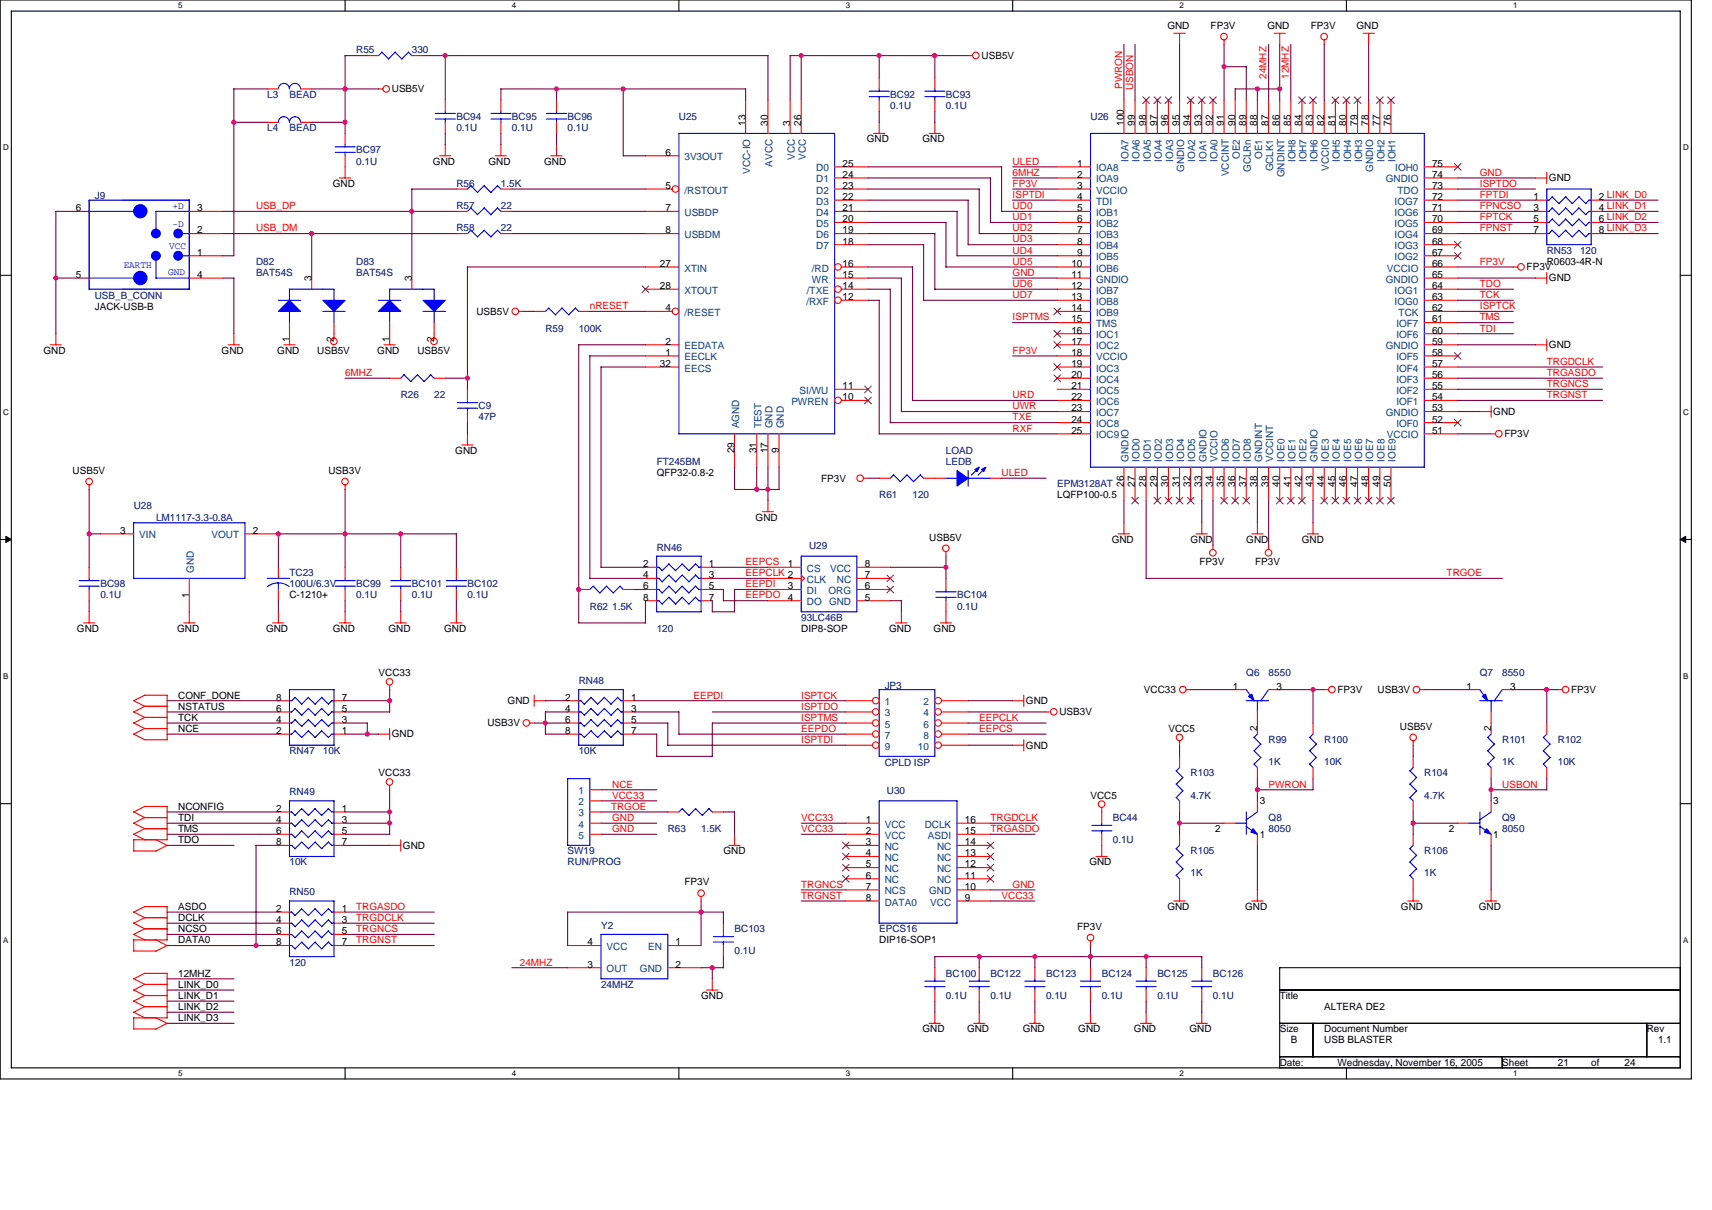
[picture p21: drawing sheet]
<svg xmlns="http://www.w3.org/2000/svg" width="297mm" height="210mm" viewBox="0 0 297 210" stroke-linecap="round" stroke-linejoin="round" font-family="sans-serif">
<defs><g id="words">
<g font-size="1.7">
<text x="202.5" y="5">GND</text>
<text x="210.1" y="5">FP3V</text>
<text x="219.9" y="5">GND</text>
<text x="227.4" y="5">FP3V</text>
<text x="235.3" y="5">GND</text>
<text x="170.3" y="10.2">USB5V</text>
<text x="68" y="16">USB5V</text>
<text x="129.3" y="21.8" transform="rotate(-90 129.3 21.8)">13</text>
<text x="133.2" y="21.8" transform="rotate(-90 133.2 21.8)">30</text>
<text x="137.1" y="21.8" transform="rotate(-90 137.1 21.8)">3</text>
<text x="139" y="21.8" transform="rotate(-90 139 21.8)">26</text>
<text x="195" y="21.8" transform="rotate(-90 195 21.8)">100</text>
<text x="196.9" y="21.8" transform="rotate(-90 196.9 21.8)">99</text>
<text x="198.8" y="21.8" transform="rotate(-90 198.8 21.8)">98</text>
<text x="200.8" y="21.8" transform="rotate(-90 200.8 21.8)">97</text>
<text x="202.7" y="21.8" transform="rotate(-90 202.7 21.8)">96</text>
<text x="204.6" y="21.8" transform="rotate(-90 204.6 21.8)">95</text>
<text x="206.6" y="21.8" transform="rotate(-90 206.6 21.8)">94</text>
<text x="208.5" y="21.8" transform="rotate(-90 208.5 21.8)">93</text>
<text x="210.4" y="21.8" transform="rotate(-90 210.4 21.8)">92</text>
<text x="212.4" y="21.8" transform="rotate(-90 212.4 21.8)">91</text>
<text x="214.3" y="21.8" transform="rotate(-90 214.3 21.8)">90</text>
<text x="216.2" y="21.8" transform="rotate(-90 216.2 21.8)">89</text>
<text x="218.1" y="21.8" transform="rotate(-90 218.1 21.8)">88</text>
<text x="220.1" y="21.8" transform="rotate(-90 220.1 21.8)">87</text>
<text x="222" y="21.8" transform="rotate(-90 222 21.8)">86</text>
<text x="223.9" y="21.8" transform="rotate(-90 223.9 21.8)">85</text>
<text x="225.9" y="21.8" transform="rotate(-90 225.9 21.8)">84</text>
<text x="227.8" y="21.8" transform="rotate(-90 227.8 21.8)">83</text>
<text x="229.7" y="21.8" transform="rotate(-90 229.7 21.8)">82</text>
<text x="231.7" y="21.8" transform="rotate(-90 231.7 21.8)">81</text>
<text x="233.6" y="21.8" transform="rotate(-90 233.6 21.8)">80</text>
<text x="235.5" y="21.8" transform="rotate(-90 235.5 21.8)">79</text>
<text x="237.4" y="21.8" transform="rotate(-90 237.4 21.8)">78</text>
<text x="239.4" y="21.8" transform="rotate(-90 239.4 21.8)">77</text>
<text x="241.3" y="21.8" transform="rotate(-90 241.3 21.8)">76</text>
<text x="75.1" y="28.6">GND</text>
<text x="84.8" y="28.6">GND</text>
<text x="94.4" y="28.6">GND</text>
<text x="115.5" y="27">6</text>
<text x="146.2" y="28.9">25</text>
<text x="150.4" y="24.7">GND</text>
<text x="160.1" y="24.7">GND</text>
<text x="186.9" y="28.9">1</text>
<text x="248.5" y="28.9">75</text>
<text x="57.8" y="32.4">GND</text>
<text x="115.5" y="32.8">5</text>
<text x="146.2" y="34.7">22</text>
<text x="146.2" y="32.8">23</text>
<text x="146.2" y="30.9">24</text>
<text x="186.9" y="30.9">2</text>
<text x="186.9" y="32.8">3</text>
<text x="186.9" y="34.7">4</text>
<text x="248.5" y="34.7">72</text>
<text x="248.5" y="32.8">73</text>
<text x="248.5" y="30.9">74</text>
<text x="266" y="34.7">1</text>
<text x="268.7" y="31.5">GND</text>
<text x="277.4" y="34.7">2 LINK_D0</text>
<text x="13.1" y="36.7">6</text>
<text x="34.2" y="36.7">3</text>
<text x="34.2" y="40.5">2</text>
<text x="115.5" y="36.7">7</text>
<text x="115.5" y="40.5">8</text>
<text x="146.2" y="36.7">21</text>
<text x="146.2" y="40.5">19</text>
<text x="146.2" y="38.6">20</text>
<text x="186.9" y="36.7">5</text>
<text x="186.9" y="38.6">6</text>
<text x="186.9" y="40.5">7</text>
<text x="248.5" y="40.5">69</text>
<text x="248.5" y="38.6">70</text>
<text x="248.5" y="36.7">71</text>
<text x="266" y="36.7">3</text>
<text x="266" y="38.6">5</text>
<text x="266" y="40.5">7</text>
<text x="277.4" y="40.5">8 LINK_D3</text>
<text x="277.4" y="38.6">6 LINK_D2</text>
<text x="277.4" y="36.7">4 LINK_D1</text>
<text x="34.2" y="44.4">1</text>
<text x="114.5" y="46.3">27</text>
<text x="146.2" y="42.4">18</text>
<text x="146.2" y="46.3">16</text>
<text x="185.9" y="46.3">10</text>
<text x="186.9" y="42.4">8</text>
<text x="186.9" y="44.4">9</text>
<text x="248.5" y="46.3">66</text>
<text x="248.5" y="44.4">67</text>
<text x="248.5" y="42.4">68</text>
<text x="264.9" y="46.9">FP3V</text>
<text x="268.4" y="45.9">R0603-4R-N</text>
<text x="13.1" y="48.2">5</text>
<text x="16.4" y="53.8">JACK-USB-B</text>
<text x="34.2" y="48.2">4</text>
<text x="54.1" y="48.8" transform="rotate(-90 54.1 48.8)">3</text>
<text x="71.4" y="48.8" transform="rotate(-90 71.4 48.8)">3</text>
<text x="114.5" y="50.2">28</text>
<text x="146.2" y="52.1">12</text>
<text x="146.2" y="48.2">15</text>
<text x="146.2" y="50.2">14</text>
<text x="185.9" y="48.2">11</text>
<text x="185.9" y="50.2">12</text>
<text x="185.9" y="52.1">13</text>
<text x="248.5" y="52.1">63</text>
<text x="248.5" y="50.2">64</text>
<text x="248.5" y="48.2">65</text>
<text x="268.7" y="48.8">GND</text>
<text x="50.2" y="59.4" transform="rotate(-90 50.2 59.4)">1</text>
<text x="57.9" y="59.4" transform="rotate(-90 57.9 59.4)">2</text>
<text x="67.6" y="59.4" transform="rotate(-90 67.6 59.4)">1</text>
<text x="75.3" y="59.4" transform="rotate(-90 75.3 59.4)">2</text>
<text x="82.7" y="54.6">USB5V</text>
<text x="115.5" y="59.8">2</text>
<text x="115.5" y="54">4</text>
<text x="185.9" y="54">14</text>
<text x="185.9" y="56">15</text>
<text x="185.9" y="57.9">16</text>
<text x="185.9" y="59.8">17</text>
<text x="248.5" y="59.8">59</text>
<text x="248.5" y="57.9">60</text>
<text x="248.5" y="56">61</text>
<text x="248.5" y="54">62</text>
<text x="7.6" y="61.4">GND</text>
<text x="38.5" y="61.4">GND</text>
<text x="48.1" y="61.4">GND</text>
<text x="55.1" y="61.4">USB5V</text>
<text x="65.5" y="61.4">GND</text>
<text x="72.4" y="61.4">USB5V</text>
<text x="114.5" y="63.7">32</text>
<text x="115.5" y="61.7">1</text>
<text x="185.9" y="61.7">18</text>
<text x="185.9" y="63.7">19</text>
<text x="185.9" y="65.6">20</text>
<text x="248.5" y="65.6">56</text>
<text x="248.5" y="63.7">57</text>
<text x="248.5" y="61.7">58</text>
<text x="268.7" y="60.4">GND</text>
<text x="146.2" y="67.5">11</text>
<text x="146.2" y="69.5">10</text>
<text x="185.9" y="67.5">21</text>
<text x="185.9" y="69.5">22</text>
<text x="185.9" y="71.4">23</text>
<text x="248.5" y="71.4">53</text>
<text x="248.5" y="69.5">54</text>
<text x="248.5" y="67.5">55</text>
<text x="185.9" y="73.3">24</text>
<text x="185.9" y="75.3">25</text>
<text x="248.5" y="75.3">51</text>
<text x="248.5" y="73.3">52</text>
<text x="259.1" y="72">GND</text>
<text x="261" y="75.9">FP3V</text>
<text x="12.6" y="82.2">USB5V</text>
<text x="57" y="82.2">USB3V</text>
<text x="79" y="78.8">GND</text>
<text x="113.9" y="82.6">QFP32-0.8-2</text>
<text x="127.4" y="78.7" transform="rotate(-90 127.4 78.7)">29</text>
<text x="131.3" y="78.7" transform="rotate(-90 131.3 78.7)">31</text>
<text x="133.2" y="78.7" transform="rotate(-90 133.2 78.7)">17</text>
<text x="135.1" y="78.7" transform="rotate(-90 135.1 78.7)">9</text>
<text x="142.5" y="83.6">FP3V</text>
<text x="183.4" y="86.5">LQFP100-0.5</text>
<text x="195" y="84.4" transform="rotate(-90 195 84.4)">26</text>
<text x="196.9" y="84.4" transform="rotate(-90 196.9 84.4)">27</text>
<text x="198.8" y="84.4" transform="rotate(-90 198.8 84.4)">28</text>
<text x="200.8" y="84.4" transform="rotate(-90 200.8 84.4)">29</text>
<text x="202.7" y="84.4" transform="rotate(-90 202.7 84.4)">30</text>
<text x="204.6" y="84.4" transform="rotate(-90 204.6 84.4)">31</text>
<text x="206.6" y="84.4" transform="rotate(-90 206.6 84.4)">32</text>
<text x="208.5" y="84.4" transform="rotate(-90 208.5 84.4)">33</text>
<text x="210.4" y="84.4" transform="rotate(-90 210.4 84.4)">34</text>
<text x="212.4" y="84.4" transform="rotate(-90 212.4 84.4)">35</text>
<text x="214.3" y="84.4" transform="rotate(-90 214.3 84.4)">36</text>
<text x="216.2" y="84.4" transform="rotate(-90 216.2 84.4)">37</text>
<text x="218.1" y="84.4" transform="rotate(-90 218.1 84.4)">38</text>
<text x="220.1" y="84.4" transform="rotate(-90 220.1 84.4)">39</text>
<text x="222" y="84.4" transform="rotate(-90 222 84.4)">40</text>
<text x="223.9" y="84.4" transform="rotate(-90 223.9 84.4)">41</text>
<text x="225.9" y="84.4" transform="rotate(-90 225.9 84.4)">42</text>
<text x="227.8" y="84.4" transform="rotate(-90 227.8 84.4)">43</text>
<text x="229.7" y="84.4" transform="rotate(-90 229.7 84.4)">44</text>
<text x="231.7" y="84.4" transform="rotate(-90 231.7 84.4)">45</text>
<text x="233.6" y="84.4" transform="rotate(-90 233.6 84.4)">46</text>
<text x="235.5" y="84.4" transform="rotate(-90 235.5 84.4)">47</text>
<text x="237.4" y="84.4" transform="rotate(-90 237.4 84.4)">48</text>
<text x="239.4" y="84.4" transform="rotate(-90 239.4 84.4)">49</text>
<text x="241.3" y="84.4" transform="rotate(-90 241.3 84.4)">50</text>
<text x="20.9" y="92.6">3</text>
<text x="43.9" y="92.6">2</text>
<text x="131.1" y="90.3">GND</text>
<text x="161.2" y="93.8">USB5V</text>
<text x="192.9" y="94.2">GND</text>
<text x="206.6" y="94.2">GND</text>
<text x="216.2" y="94.2">GND</text>
<text x="225.9" y="94.2">GND</text>
<text x="111.6" y="100.4">4</text>
<text x="111.6" y="98.4">2</text>
<text x="123" y="98.4">1</text>
<text x="123" y="100.4">3</text>
<text x="136.7" y="98.4">1</text>
<text x="150" y="100.4">7</text>
<text x="150" y="98.4">8</text>
<text x="208.1" y="98.1">FP3V</text>
<text x="217.8" y="98.1">FP3V</text>
<text x="32.8" y="103.7" transform="rotate(-90 32.8 103.7)">1</text>
<text x="50.2" y="103.8">C-1210+</text>
<text x="111.6" y="104.2">8</text>
<text x="111.6" y="102.3">6</text>
<text x="123" y="102.3">5</text>
<text x="123" y="104.2">7</text>
<text x="136.7" y="102.3">3</text>
<text x="136.7" y="104.2">4</text>
<text x="150" y="104.2">5</text>
<text x="150" y="102.3">6</text>
<text x="13.4" y="109.6">GND</text>
<text x="30.7" y="109.6">GND</text>
<text x="46.2" y="109.6">GND</text>
<text x="57.8" y="109.6">GND</text>
<text x="67.4" y="109.6">GND</text>
<text x="77.1" y="109.6">GND</text>
<text x="139" y="109.6">DIP8-SOP</text>
<text x="154.3" y="109.6">GND</text>
<text x="162" y="109.6">GND</text>
<text x="65.7" y="117.4">VCC33</text>
<text x="213.9" y="119.7">1</text>
<text x="221.5" y="119.7">3</text>
<text x="254.4" y="119.7">1</text>
<text x="262" y="119.7">3</text>
<text x="30.9" y="125.1">TCK</text>
<text x="30.9" y="121.2">CONF_DONE</text>
<text x="30.9" y="123.1">NSTATUS</text>
<text x="47.9" y="121.6">8</text>
<text x="47.9" y="123.5">6</text>
<text x="47.9" y="125.5">4</text>
<text x="59.3" y="125.5">3</text>
<text x="59.3" y="123.5">5</text>
<text x="59.3" y="121.6">7</text>
<text x="88.1" y="122.2">GND</text>
<text x="98.1" y="125.5">6</text>
<text x="98.1" y="123.5">4</text>
<text x="98.1" y="121.6">2</text>
<text x="109.5" y="121.6">1</text>
<text x="109.5" y="123.5">3</text>
<text x="109.5" y="125.5">5</text>
<text x="178" y="122.2">GND</text>
<text x="183.8" y="124.1">USB3V</text>
<text x="198.5" y="120.3">VCC33</text>
<text x="232.1" y="120.3">FP3V</text>
<text x="239" y="120.3">USB3V</text>
<text x="272.6" y="120.3">FP3V</text>
<text x="30.9" y="127">NCE</text>
<text x="47.9" y="127.4">2</text>
<text x="59.3" y="127.4">1</text>
<text x="68" y="128">GND</text>
<text x="84.6" y="126">USB3V</text>
<text x="98.1" y="127.4">8</text>
<text x="109.5" y="127.4">7</text>
<text x="178" y="129.9">GND</text>
<text x="202.7" y="127">VCC5</text>
<text x="218.1" y="126.9" transform="rotate(-90 218.1 126.9)">2</text>
<text x="242.9" y="126.6">USB5V</text>
<text x="258.7" y="126.9" transform="rotate(-90 258.7 126.9)">2</text>
<text x="65.7" y="134.7">VCC33</text>
<text x="30.9" y="142.5">TDI</text>
<text x="30.9" y="140.5">NCONFIG</text>
<text x="47.9" y="142.8">4</text>
<text x="47.9" y="140.9">2</text>
<text x="59.3" y="140.9">1</text>
<text x="59.3" y="142.8">3</text>
<text x="150.2" y="142.8">1</text>
<text x="167.4" y="142.8">16</text>
<text x="189.2" y="138.6">VCC5</text>
<text x="218.6" y="139.6">3</text>
<text x="259.1" y="139.6">3</text>
<text x="30.9" y="144.4">TMS</text>
<text x="30.9" y="146.3">TDO</text>
<text x="47.9" y="146.7">8</text>
<text x="47.9" y="144.8">6</text>
<text x="59.3" y="144.8">5</text>
<text x="59.3" y="146.7">7</text>
<text x="69.9" y="147.3">GND</text>
<text x="125.5" y="148.3">GND</text>
<text x="150.2" y="144.8">2</text>
<text x="150.2" y="146.7">3</text>
<text x="150.2" y="148.6">4</text>
<text x="167.4" y="148.6">13</text>
<text x="167.4" y="146.7">14</text>
<text x="167.4" y="144.8">15</text>
<text x="210.8" y="144.4">2</text>
<text x="218.6" y="145.4">1</text>
<text x="251.4" y="144.4">2</text>
<text x="259.1" y="145.4">1</text>
<text x="118.8" y="153.6">FP3V</text>
<text x="150.2" y="150.5">5</text>
<text x="150.2" y="152.5">6</text>
<text x="150.2" y="154.4">7</text>
<text x="167.4" y="154.4">10</text>
<text x="167.4" y="152.5">11</text>
<text x="167.4" y="150.5">12</text>
<text x="189" y="150.2">GND</text>
<text x="30.9" y="161.8">NCSO</text>
<text x="30.9" y="159.8">DCLK</text>
<text x="30.9" y="157.9">ASDO</text>
<text x="47.9" y="160.2">4</text>
<text x="47.9" y="158.3">2</text>
<text x="59.3" y="158.3">1</text>
<text x="59.3" y="160.2">3</text>
<text x="150.2" y="156.3">8</text>
<text x="167.4" y="156.3">9</text>
<text x="186.9" y="161.4">FP3V</text>
<text x="202.5" y="157.9">GND</text>
<text x="216" y="157.9">GND</text>
<text x="243.1" y="157.9">GND</text>
<text x="256.6" y="157.9">GND</text>
<text x="30.9" y="163.7">DATA0</text>
<text x="47.9" y="164.1">8</text>
<text x="47.9" y="162.1">6</text>
<text x="59.3" y="162.1">5</text>
<text x="59.3" y="164.1">7</text>
<text x="102" y="164.1">4</text>
<text x="102" y="167.9">3</text>
<text x="117.2" y="167.9">2</text>
<text x="117.2" y="164.1">1</text>
<text x="152.5" y="163.7">DIP16-SOP1</text>
<text x="30.9" y="169.5">12MHZ</text>
<text x="30.9" y="173.4">LINK_D1</text>
<text x="30.9" y="171.4">LINK_D0</text>
<text x="121.6" y="173.4">GND</text>
<text x="222" y="173.4">Title</text>
<text x="30.9" y="177.2">LINK_D3</text>
<text x="30.9" y="175.3">LINK_D2</text>
<text x="160.1" y="179.1">GND</text>
<text x="167.8" y="179.1">GND</text>
<text x="177.4" y="179.1">GND</text>
<text x="187.1" y="179.1">GND</text>
<text x="196.7" y="179.1">GND</text>
<text x="206.4" y="179.1">GND</text>
<text x="222" y="179.1">Size</text>
<text x="229.8" y="175.3">ALTERA DE2</text>
<text x="229.8" y="179.1">Document Number</text>
<text x="285.7" y="179.1">Rev</text>
<text x="222" y="184.9">Date:</text>
<text x="224" y="181.1">B</text>
<text x="229.8" y="181.1">USB BLASTER</text>
<text x="232.1" y="184.9">Wednesday, November 16, 2005</text>
<text x="260.6" y="184.9">Sheet</text>
<text x="270.3" y="184.9">21</text>
<text x="276.1" y="184.9">of</text>
<text x="281.9" y="184.9">24</text>
<text x="287.7" y="181.1">1.1</text>
</g>
<g font-size="1.7" fill="#000080">
<text x="61.8" y="9.3">R55</text>
<text x="71.5" y="9.3">330</text>
<text x="46.4" y="17">L3</text>
<text x="50.2" y="17">BEAD</text>
<text x="154.5" y="17">BC92</text>
<text x="164.1" y="17">BC93</text>
<text x="46.4" y="22.8">L4</text>
<text x="50.2" y="22.8">BEAD</text>
<text x="79.2" y="20.8">BC94</text>
<text x="79.2" y="22.8">0.1U</text>
<text x="88.8" y="20.8">BC95</text>
<text x="88.8" y="22.8">0.1U</text>
<text x="98.5" y="20.8">BC96</text>
<text x="98.5" y="22.8">0.1U</text>
<text x="117.8" y="20.8">U25</text>
<text x="154.5" y="18.9">0.1U</text>
<text x="164.1" y="18.9">0.1U</text>
<text x="189.2" y="20.8">U26</text>
<text x="61.8" y="26.6">BC97</text>
<text x="61.8" y="28.6">0.1U</text>
<text x="16.4" y="34.5">J9</text>
<text x="79.2" y="32.4">R56</text>
<text x="86.9" y="32.4">1.5K</text>
<text x="79.2" y="36.3">R57</text>
<text x="79.2" y="40.2">R58</text>
<text x="86.9" y="36.3">22</text>
<text x="86.9" y="40.2">22</text>
<text x="44.4" y="45.9">D82</text>
<text x="44.4" y="47.9">BAT54S</text>
<text x="61.8" y="45.9">D83</text>
<text x="61.8" y="47.9">BAT54S</text>
<text x="268.4" y="44">RN53</text>
<text x="274.1" y="44">120</text>
<text x="16.4" y="51.9">USB_B_CONN</text>
<text x="94.6" y="57.5">R59</text>
<text x="100.4" y="57.5">100K</text>
<text x="69.5" y="69.1">R26</text>
<text x="75.3" y="69.1">22</text>
<text x="83" y="71">C9</text>
<text x="83" y="73">47P</text>
<text x="113.9" y="80.7">FT245BM</text>
<text x="164.1" y="78.8">LOAD</text>
<text x="164.1" y="80.7">LEDB</text>
<text x="23.2" y="88.4">U28</text>
<text x="152.5" y="86.5">R61</text>
<text x="158.3" y="86.5">120</text>
<text x="183.4" y="84.5">EPM3128AT</text>
<text x="27.1" y="90.3">LM1117-3.3-0.8A</text>
<text x="113.9" y="95.5">RN46</text>
<text x="140.4" y="95.4">U29</text>
<text x="17.4" y="101.9">BC98</text>
<text x="50.2" y="100">TC23</text>
<text x="50.2" y="101.9">100U/6.3V</text>
<text x="61.8" y="101.9">BC99</text>
<text x="71.5" y="101.9">BC101</text>
<text x="81.1" y="101.9">BC102</text>
<text x="17.4" y="103.8">0.1U</text>
<text x="61.8" y="103.8">0.1U</text>
<text x="71.5" y="103.8">0.1U</text>
<text x="81.1" y="103.8">0.1U</text>
<text x="102.3" y="105.8">R62 1.5K</text>
<text x="139" y="107.7">93LC46B</text>
<text x="166" y="103.8">BC104</text>
<text x="166" y="105.8">0.1U</text>
<text x="113.9" y="109.6">120</text>
<text x="100.4" y="118.7">RN48</text>
<text x="153.5" y="119.5">JP3</text>
<text x="216.2" y="117.4">Q6</text>
<text x="220.1" y="117.4">8550</text>
<text x="256.8" y="117.4">Q7</text>
<text x="260.6" y="117.4">8550</text>
<text x="50.2" y="130.9">RN47</text>
<text x="56" y="130.9">10K</text>
<text x="100.4" y="130.9">10K</text>
<text x="220.1" y="128.9">R99</text>
<text x="229.8" y="128.9">R100</text>
<text x="260.6" y="128.9">R101</text>
<text x="270.3" y="128.9">R102</text>
<text x="153.5" y="133">CPLD ISP</text>
<text x="153.9" y="137.8">U30</text>
<text x="206.6" y="134.7">R103</text>
<text x="220.1" y="132.8">1K</text>
<text x="229.8" y="132.8">10K</text>
<text x="247.1" y="134.7">R104</text>
<text x="260.6" y="132.8">1K</text>
<text x="270.3" y="132.8">10K</text>
<text x="50.2" y="138">RN49</text>
<text x="193.1" y="142.5">BC44</text>
<text x="206.6" y="138.6">4.7K</text>
<text x="220.1" y="142.5">Q8</text>
<text x="247.1" y="138.6">4.7K</text>
<text x="260.6" y="142.5">Q9</text>
<text x="98.5" y="148.3">SW19</text>
<text x="115.9" y="144.4">R63</text>
<text x="121.6" y="144.4">1.5K</text>
<text x="193.1" y="146.3">0.1U</text>
<text x="206.6" y="148.3">R105</text>
<text x="220.1" y="144.4">8050</text>
<text x="247.1" y="148.3">R106</text>
<text x="260.6" y="144.4">8050</text>
<text x="50.2" y="150.2">10K</text>
<text x="50.2" y="155.4">RN50</text>
<text x="98.5" y="150.2">RUN/PROG</text>
<text x="206.6" y="152.1">1K</text>
<text x="247.1" y="152.1">1K</text>
<text x="104.3" y="161.2">Y2</text>
<text x="127.4" y="161.8">BC103</text>
<text x="152.5" y="161.8">EPCS16</text>
<text x="50.2" y="167.6">120</text>
<text x="127.4" y="165.6">0.1U</text>
<text x="104.3" y="171.4">24MHZ</text>
<text x="164.1" y="169.5">BC100</text>
<text x="164.1" y="173.4">0.1U</text>
<text x="171.8" y="169.5">BC122</text>
<text x="171.8" y="173.4">0.1U</text>
<text x="181.5" y="169.5">BC123</text>
<text x="181.5" y="173.4">0.1U</text>
<text x="191.2" y="169.5">BC124</text>
<text x="191.2" y="173.4">0.1U</text>
<text x="200.8" y="169.5">BC125</text>
<text x="200.8" y="173.4">0.1U</text>
<text x="210.5" y="169.5">BC126</text>
<text x="210.5" y="173.4">0.1U</text>
</g>
<g font-size="1.7" fill="#f00">
<text x="194.7" y="15.4" transform="rotate(-90 194.7 15.4)">PWRON</text>
<text x="196.6" y="15.6" transform="rotate(-90 196.6 15.6)">USBON</text>
<text x="219.8" y="13.7" transform="rotate(-90 219.8 13.7)">24MHZ</text>
<text x="223.6" y="13.7" transform="rotate(-90 223.6 13.7)">12MHZ</text>
<text x="175.7" y="28.6">ULED</text>
<text x="175.7" y="30.5">6MHZ</text>
<text x="175.7" y="32.4">FP3V</text>
<text x="175.7" y="34.4">ISPTDI</text>
<text x="256.8" y="34.4">FPTDI</text>
<text x="256.8" y="32.4">ISPTDO</text>
<text x="256.8" y="30.5">GND</text>
<text x="44.4" y="40.2">USB_DM</text>
<text x="44.4" y="36.3">USB_DP</text>
<text x="175.7" y="36.3">UD0</text>
<text x="175.7" y="38.2">UD1</text>
<text x="175.7" y="40.2">UD2</text>
<text x="256.8" y="36.3">FPNCSO</text>
<text x="256.8" y="38.2">FPTCK</text>
<text x="256.8" y="40.2">FPNST</text>
<text x="175.7" y="47.9">GND</text>
<text x="175.7" y="42.1">UD3</text>
<text x="175.7" y="44">UD4</text>
<text x="175.7" y="45.9">UD5</text>
<text x="256.8" y="45.9">FP3V</text>
<text x="102.3" y="53.7">nRESET</text>
<text x="175.7" y="49.8">UD6</text>
<text x="175.7" y="51.7">UD7</text>
<text x="256.8" y="49.8">TDO</text>
<text x="256.8" y="51.7">TCK</text>
<text x="256.8" y="53.7">ISPTCK</text>
<text x="175.7" y="55.6">ISPTMS</text>
<text x="256.8" y="55.6">TMS</text>
<text x="256.8" y="57.5">TDI</text>
<text x="59.9" y="65.2">6MHZ</text>
<text x="175.7" y="61.4">FP3V</text>
<text x="268.4" y="63.3">TRGDCLK</text>
<text x="268.4" y="65.2">TRGASDO</text>
<text x="175.7" y="69.1">URD</text>
<text x="175.7" y="71">UWR</text>
<text x="268.4" y="69.1">TRGNST</text>
<text x="268.4" y="67.2">TRGNCS</text>
<text x="175.7" y="73">TXE</text>
<text x="175.7" y="74.9">RXF</text>
<text x="173.8" y="82.6">ULED</text>
<text x="129.4" y="100">EEPCLK 2</text>
<text x="129.4" y="101.9">EEPDI</text>
<text x="129.4" y="98.1">EEPCS</text>
<text x="251" y="100">TRGOE</text>
<text x="129.4" y="103.8">EEPDO</text>
<text x="120.3" y="121.2">EEPDI</text>
<text x="139" y="125.1">ISPTMS</text>
<text x="139" y="121.2">ISPTCK</text>
<text x="139" y="123.1">ISPTDO</text>
<text x="169.9" y="125.1">EEPCLK</text>
<text x="139" y="128.9">ISPTDI</text>
<text x="139" y="127">EEPDO</text>
<text x="169.9" y="127">EEPCS</text>
<text x="106.2" y="136.7">NCE</text>
<text x="220.1" y="136.7">PWRON</text>
<text x="260.6" y="136.7">USBON</text>
<text x="106" y="140.5">TRGOE</text>
<text x="106.2" y="138.6">VCC33</text>
<text x="106.2" y="142.5">GND</text>
<text x="139" y="142.5">VCC33</text>
<text x="171.8" y="142.5">TRGDCLK</text>
<text x="106.2" y="144.4">GND</text>
<text x="139" y="144.4">VCC33</text>
<text x="171.8" y="144.4">TRGASDO</text>
<text x="139" y="156">TRGNST</text>
<text x="139" y="154.1">TRGNCS</text>
<text x="173.8" y="156">VCC33</text>
<text x="175.7" y="154.1">GND</text>
<text x="61.8" y="159.8">TRGDCLK</text>
<text x="61.8" y="161.8">TRGNCS</text>
<text x="61.8" y="157.9">TRGASDO</text>
<text x="61.8" y="163.7">TRGNST</text>
<text x="90.2" y="167.6">24MHZ</text>
</g>
<g font-size="1.7" fill="#004080">
<text x="118.8" y="27.8">3V3OUT</text>
<text x="134" y="28.9" transform="rotate(-90 134 28.9)">AVCC</text>
<text x="137.9" y="27.8" transform="rotate(-90 137.9 27.8)">VCC</text>
<text x="139.8" y="27.8" transform="rotate(-90 139.8 27.8)">VCC</text>
<text x="141.6" y="29.7">D0</text>
<text x="190.2" y="29.7">IOA8</text>
<text x="195.8" y="28" transform="rotate(-90 195.8 28)">IOA7</text>
<text x="197.7" y="28" transform="rotate(-90 197.7 28)">IOA6</text>
<text x="199.7" y="28" transform="rotate(-90 199.7 28)">IOA5</text>
<text x="201.6" y="28" transform="rotate(-90 201.6 28)">IOA4</text>
<text x="203.5" y="28" transform="rotate(-90 203.5 28)">IOA3</text>
<text x="205.5" y="29.8" transform="rotate(-90 205.5 29.8)">GNDIO</text>
<text x="207.4" y="28" transform="rotate(-90 207.4 28)">IOA2</text>
<text x="209.3" y="28" transform="rotate(-90 209.3 28)">IOA1</text>
<text x="211.3" y="28" transform="rotate(-90 211.3 28)">IOA0</text>
<text x="215.1" y="27.6" transform="rotate(-90 215.1 27.6)">OE2</text>
<text x="217" y="29.9" transform="rotate(-90 217 29.9)">GCLRn</text>
<text x="219" y="27.6" transform="rotate(-90 219 27.6)">OE1</text>
<text x="220.9" y="29.8" transform="rotate(-90 220.9 29.8)">GCLK1</text>
<text x="224.8" y="28.2" transform="rotate(-90 224.8 28.2)">IOH8</text>
<text x="226.7" y="28.2" transform="rotate(-90 226.7 28.2)">IOH7</text>
<text x="228.6" y="28.2" transform="rotate(-90 228.6 28.2)">IOH6</text>
<text x="230.6" y="29.6" transform="rotate(-90 230.6 29.6)">VCCIO</text>
<text x="232.5" y="28.2" transform="rotate(-90 232.5 28.2)">IOH5</text>
<text x="234.4" y="28.2" transform="rotate(-90 234.4 28.2)">IOH4</text>
<text x="236.3" y="28.2" transform="rotate(-90 236.3 28.2)">IOH3</text>
<text x="238.3" y="29.8" transform="rotate(-90 238.3 29.8)">GNDIO</text>
<text x="240.2" y="28.2" transform="rotate(-90 240.2 28.2)">IOH2</text>
<text x="242.1" y="29.7">IOH0</text>
<text x="242.1" y="28.2" transform="rotate(-90 242.1 28.2)">IOH1</text>
<text x="118.8" y="33.6">/RSTOUT</text>
<text x="130.2" y="30.2" transform="rotate(-90 130.2 30.2)">VCC-IO</text>
<text x="141.6" y="35.5">D3</text>
<text x="141.6" y="33.6">D2</text>
<text x="141.6" y="31.7">D1</text>
<text x="190.2" y="31.7">IOA9</text>
<text x="190.2" y="33.6">VCCIO</text>
<text x="190.2" y="35.5">TDI</text>
<text x="213.2" y="30.6" transform="rotate(-90 213.2 30.6)">VCCINT</text>
<text x="222.8" y="30.8" transform="rotate(-90 222.8 30.8)">GNDINT</text>
<text x="240.5" y="31.7">GNDIO</text>
<text x="242" y="35.5">IOG7</text>
<text x="242.5" y="33.6">TDO</text>
<text x="118.8" y="37.5">USBDP</text>
<text x="118.8" y="41.3">USBDM</text>
<text x="141.6" y="37.5">D4</text>
<text x="141.6" y="41.3">D6</text>
<text x="141.6" y="39.4">D5</text>
<text x="190.2" y="37.5">IOB1</text>
<text x="190.2" y="39.4">IOB2</text>
<text x="190.2" y="41.3">IOB3</text>
<text x="242" y="41.3">IOG4</text>
<text x="242" y="39.4">IOG5</text>
<text x="242" y="37.5">IOG6</text>
<text x="118.8" y="47.1">XTIN</text>
<text x="140.9" y="47.1">/RD</text>
<text x="141.6" y="43.2">D7</text>
<text x="190.2" y="43.2">IOB4</text>
<text x="190.2" y="45.2">IOB5</text>
<text x="190.2" y="47.1">IOB6</text>
<text x="240.6" y="47.1">VCCIO</text>
<text x="242" y="45.2">IOG2</text>
<text x="242" y="43.2">IOG3</text>
<text x="118.8" y="51">XTOUT</text>
<text x="139.9" y="52.9">/RXF</text>
<text x="140" y="51">/TXE</text>
<text x="140.9" y="49">WR</text>
<text x="190.2" y="49">GNDIO</text>
<text x="190.2" y="51">IOB7</text>
<text x="190.2" y="52.9">IOB8</text>
<text x="240.5" y="49">GNDIO</text>
<text x="242" y="52.9">IOG0</text>
<text x="242" y="51">IOG1</text>
<text x="118.8" y="54.8">/RESET</text>
<text x="190.2" y="54.8">IOB9</text>
<text x="190.2" y="56.8">TMS</text>
<text x="190.2" y="58.7">IOC1</text>
<text x="242.3" y="58.7">IOF6</text>
<text x="242.3" y="56.8">IOF7</text>
<text x="242.7" y="54.8">TCK</text>
<text x="118.8" y="60.6">EEDATA</text>
<text x="118.8" y="64.5">EECS</text>
<text x="118.8" y="62.5">EECLK</text>
<text x="190.2" y="60.6">IOC2</text>
<text x="190.2" y="62.5">VCCIO</text>
<text x="190.2" y="64.5">IOC3</text>
<text x="240.4" y="60.6">GNDIO</text>
<text x="242.3" y="64.5">IOF4</text>
<text x="242.3" y="62.5">IOF5</text>
<text x="137.3" y="70.3">PWREN</text>
<text x="138.7" y="68.3">SI/WU</text>
<text x="190.2" y="66.4">IOC4</text>
<text x="190.2" y="68.3">IOC5</text>
<text x="190.2" y="70.3">IOC6</text>
<text x="242.3" y="70.3">IOF1</text>
<text x="242.3" y="68.3">IOF2</text>
<text x="242.3" y="66.4">IOF3</text>
<text x="128.2" y="74.3" transform="rotate(-90 128.2 74.3)">AGND</text>
<text x="132.1" y="74.3" transform="rotate(-90 132.1 74.3)">TEST</text>
<text x="134" y="74.3" transform="rotate(-90 134 74.3)">GND</text>
<text x="136" y="74.3" transform="rotate(-90 136 74.3)">GND</text>
<text x="190.2" y="72.2">IOC7</text>
<text x="190.2" y="74.1">IOC8</text>
<text x="190.2" y="76.1">IOC9</text>
<text x="240.4" y="72.2">GNDIO</text>
<text x="240.6" y="76.1">VCCIO</text>
<text x="242.3" y="74.1">IOF0</text>
<text x="195.8" y="80.1" transform="rotate(-90 195.8 80.1)">GNDIO</text>
<text x="197.7" y="80.1" transform="rotate(-90 197.7 80.1)">IOD0</text>
<text x="199.7" y="80.1" transform="rotate(-90 199.7 80.1)">IOD1</text>
<text x="201.6" y="80.1" transform="rotate(-90 201.6 80.1)">IOD2</text>
<text x="203.5" y="80.1" transform="rotate(-90 203.5 80.1)">IOD3</text>
<text x="205.5" y="80.1" transform="rotate(-90 205.5 80.1)">IOD4</text>
<text x="207.4" y="80.1" transform="rotate(-90 207.4 80.1)">IOD5</text>
<text x="209.3" y="80.1" transform="rotate(-90 209.3 80.1)">GNDIO</text>
<text x="211.3" y="80.1" transform="rotate(-90 211.3 80.1)">VCCIO</text>
<text x="213.2" y="80.1" transform="rotate(-90 213.2 80.1)">IOD6</text>
<text x="215.1" y="80.1" transform="rotate(-90 215.1 80.1)">IOD7</text>
<text x="217" y="80.1" transform="rotate(-90 217 80.1)">IOD8</text>
<text x="219" y="80.1" transform="rotate(-90 219 80.1)">GNDINT</text>
<text x="220.9" y="80.1" transform="rotate(-90 220.9 80.1)">VCCINT</text>
<text x="222.8" y="80.1" transform="rotate(-90 222.8 80.1)">IOE0</text>
<text x="224.8" y="80.1" transform="rotate(-90 224.8 80.1)">IOE1</text>
<text x="226.7" y="80.1" transform="rotate(-90 226.7 80.1)">IOE2</text>
<text x="228.6" y="80.1" transform="rotate(-90 228.6 80.1)">GNDIO</text>
<text x="230.6" y="80.1" transform="rotate(-90 230.6 80.1)">IOE3</text>
<text x="232.5" y="80.1" transform="rotate(-90 232.5 80.1)">IOE4</text>
<text x="234.4" y="80.1" transform="rotate(-90 234.4 80.1)">IOE5</text>
<text x="236.3" y="80.1" transform="rotate(-90 236.3 80.1)">IOE6</text>
<text x="238.3" y="80.1" transform="rotate(-90 238.3 80.1)">IOE7</text>
<text x="240.2" y="80.1" transform="rotate(-90 240.2 80.1)">IOE8</text>
<text x="242.1" y="80.1" transform="rotate(-90 242.1 80.1)">IOE9</text>
<text x="24.2" y="93.4">VIN</text>
<text x="36.7" y="93.4">VOUT</text>
<text x="33.7" y="99.4" transform="rotate(-90 33.7 99.4)">GND</text>
<text x="140" y="99.2">CS</text>
<text x="140" y="101.2">CLK</text>
<text x="144" y="99.2">VCC</text>
<text x="145.2" y="101.2">NC</text>
<text x="140" y="103.1">DI</text>
<text x="140" y="105">DO</text>
<text x="143.7" y="103.1">ORG</text>
<text x="143.8" y="105">GND</text>
<text x="153.5" y="122.4">1</text>
<text x="153.5" y="124.3">3</text>
<text x="160.2" y="122.4">2</text>
<text x="160.2" y="124.3">4</text>
<text x="153.5" y="126.3">5</text>
<text x="153.5" y="128.2">7</text>
<text x="153.5" y="130.1">9</text>
<text x="159.3" y="130.1">10</text>
<text x="160.2" y="126.3">6</text>
<text x="160.2" y="128.2">8</text>
<text x="100.4" y="137.8">1</text>
<text x="100.4" y="139.8">2</text>
<text x="100.4" y="141.7">3</text>
<text x="100.4" y="143.6">4</text>
<text x="153.5" y="143.6">VCC</text>
<text x="160.4" y="143.6">DCLK</text>
<text x="100.4" y="145.6">5</text>
<text x="153.5" y="145.6">VCC</text>
<text x="153.5" y="147.5">NC</text>
<text x="153.5" y="149.4">NC</text>
<text x="161" y="145.6">ASDI</text>
<text x="162.6" y="149.4">NC</text>
<text x="162.6" y="147.5">NC</text>
<text x="153.5" y="151.3">NC</text>
<text x="153.5" y="153.3">NC</text>
<text x="153.5" y="155.2">NCS</text>
<text x="161.2" y="155.2">GND</text>
<text x="162.6" y="153.3">NC</text>
<text x="162.6" y="151.3">NC</text>
<text x="153.5" y="157.1">DATA0</text>
<text x="161.4" y="157.1">VCC</text>
<text x="105.3" y="164.9">VCC</text>
<text x="112.5" y="164.9">EN</text>
<text x="105.3" y="168.7">OUT</text>
<text x="111" y="168.7">GND</text>
</g>
<g font-size="1.7" fill="#00f">
<text x="29.9" y="39.4">-D</text>
<text x="29.9" y="36.3">+D</text>
<text x="21.5" y="46.5">EARTH</text>
<text x="29.2" y="47.7">GND</text>
<text x="29.4" y="43.3">VCC</text>
</g>
<g font-size="1.4">
<text x="30.9" y="1.5">5</text>
<text x="88.8" y="1.5">4</text>
<text x="146.7" y="1.5">3</text>
<text x="204.7" y="1.5">2</text>
<text x="262.6" y="1.5">1</text>
<text x=".5" y="26.1">D</text>
<text x="292" y="26.1">D</text>
<text x=".5" y="71.9">C</text>
<text x="292" y="71.9">C</text>
<text x=".5" y="117.8">B</text>
<text x="292" y="117.8">B</text>
<text x=".5" y="163.6">A</text>
<text x="292" y="163.6">A</text>
<text x="30.9" y="186.8">5</text>
<text x="88.8" y="186.8">4</text>
<text x="146.7" y="186.8">3</text>
<text x="204.7" y="186.8">2</text>
<text x="262.6" y="186.8">1</text>
</g>
</g></defs>
<path d="M0 0h293.5v187.2h-293.5zM2 1.9h289.5v183.4h-289.5z" fill="none" stroke="#000" stroke-width=".19"/>
<g fill="#fff">
<path d="M30.9 .2h.8v1.6h-.8z"/>
<path d="M30.9 185.5h.8v1.6h-.8z"/>
</g>
<path d="M59.9 0v1.9M59.9 185.3v1.9" fill="none" stroke="#000" stroke-width=".19"/>
<g fill="#fff">
<path d="M88.8 .2h.8v1.6h-.8z"/>
<path d="M88.8 185.5h.8v1.6h-.8z"/>
</g>
<path d="M117.8 0v1.9M117.8 185.3v1.9" fill="none" stroke="#000" stroke-width=".19"/>
<g fill="#fff">
<path d="M146.7 .2h.8v1.6h-.8z"/>
<path d="M146.7 185.5h.8v1.6h-.8z"/>
</g>
<path d="M175.7 0v1.9M175.7 185.3v1.9" fill="none" stroke="#000" stroke-width=".19"/>
<g fill="#fff">
<path d="M204.7 .2h.7v1.6h-.7z"/>
<path d="M204.7 185.5h.7v1.6h-.7z"/>
</g>
<path d="M233.6 0v1.9M233.6 185.3v1.9" fill="none" stroke="#000" stroke-width=".19"/>
<g fill="#fff">
<path d="M262.6 .2h.7v1.6h-.7z"/>
<path d="M262.6 185.5h.7v1.6h-.7z"/>
<path d="M.5 24.8h1v1.6h-1z"/>
<path d="M292 24.8h1v1.6h-1z"/>
<path d="M.5 70.7h1v1.5h-1z"/>
<path d="M292 70.7h1v1.5h-1z"/>
</g>
<path d="M0 47.8h2M291.5 47.8h2" fill="none" stroke="#000" stroke-width=".19"/>
<g fill="#fff">
<path d="M.5 116.5h.9v1.6h-.9z"/>
<path d="M292 116.5h.9v1.6h-.9z"/>
</g>
<path d="M0 93.6h2M291.5 93.6h2" fill="none" stroke="#000" stroke-width=".19"/>
<path d="M1 93.1l1 .5-1 .5zM291.5 93.6l1-.5v1z" fill="#000" stroke="#000" stroke-width=".17"/>
<g fill="#fff">
<path d="M.5 162.4h.9v1.5h-.9z"/>
<path d="M292 162.4h.9v1.5h-.9z"/>
</g>
<path d="M0 139.5h2M291.5 139.5h2M222 167.9h69.5v17.4h-69.5zM222 171.8h69.5M222 177.6h69.5M227.8 177.6v5.8M285.7 177.6v5.8M222 183.4h69.5M260.6 183.4v1.9" fill="none" stroke="#000" stroke-width=".19"/>
<g fill="none" stroke="#f00" stroke-width=".19">
<path d="M46.4 15.4h1.9M52.2 15.4h1.9M63.7 9.7h2M65.7 15.4h.7M71.5 9.7h1.9M77.3 17.4v1.9M86.9 17.4v1.9M96.6 17.4v1.9M129.4 17.4v5.8M133.2 17.4v5.8M137.1 17.4v5.8M139 17.4v5.8"/>
<path d="M152.5 13.5v1.9M152.5 17.4v1.9M162.2 13.5v1.9M162.2 17.4v1.9M168 9.7h.8M195 17.4v5.8M196.9 17.4v5.8M198.9 17.4v5.8M200.8 17.4v5.8M202.7 17.4v5.8M203.7 5.8h2M204.7 5.8v1.9"/>
<path d="M204.7 17.4v5.8M206.6 17.4v5.8M208.5 17.4v5.8M210.5 17.4v5.8M212.4 6.9v.8M212.4 17.4v5.8M214.3 17.4v5.8M216.2 17.4v5.8M218.2 17.4v5.8M220.1 17.4v5.8M221.1 5.8h1.9M222 5.8v1.9"/>
<path d="M222 17.4v5.8M224 17.4v5.8M225.9 17.4v5.8M227.8 17.4v5.8M229.8 6.9v.8M229.8 17.4v5.8M231.7 17.4v5.8M233.6 17.4v5.8M235.5 17.4v5.8M236.5 5.8h2M237.5 5.8v1.9M237.5 17.4v5.8"/>
<path d="M239.4 17.4v5.8M241.3 17.4v5.8M15.5 36.7h.1M32.8 36.7h5.8M46.4 21.2h1.9M52.2 21.2h1.9M58.9 30.9h2M59.9 23.2v1.9M59.9 27v3.9M76.3 27h1.9M77.3 21.2v2M77.3 25.1v1.9"/>
<path d="M79.2 32.8h1.9M79.2 36.7h1.9M85.9 27h2M86.9 21.2v2M86.9 25.1v1.9M86.9 32.8h1.9M86.9 36.7h1.9M95.6 27h1.9M96.6 21.2v2M96.6 25.1v1.9M112 27h5.8M112 32.8h4.6"/>
<path d="M112 36.7h5.8M144.8 30.9h5.8M144.8 32.8h5.8M144.8 36.7h5.8M144.8 29h5.8M144.8 34.7h5.8M144.8 38.6h5.8M151.6 23.2h1.9M152.5 21.2v2M161.2 23.2h1.9M162.2 21.2v2M183.4 30.9h5.8"/>
<path d="M183.4 32.8h5.8M183.4 36.7h5.8M183.4 29h5.8M183.4 34.7h5.8M183.4 38.6h5.8M247.1 30.9h5.8M247.1 32.8h5.8M247.1 36.7h5.8M247.1 29h5.8M247.1 34.7h5.8M247.1 38.6h5.8M266.4 30.9h2"/>
<path d="M266.4 36.7h2M266.4 34.7h2M266.4 38.6h2M268.4 29.9v2M276.1 36.7h1.9M276.1 34.7h1.9M276.1 38.6h1.9M8.7 59.8h1.9M9.7 57.9v1.9M15.5 48.3h.1M32.8 48.3h5.8M32.8 40.5h5.8"/>
<path d="M32.8 44.4h5.8M39.6 59.8h1.9M40.6 57.9v1.9M49.2 59.8h2M50.2 56v3.8M54.1 48.3v1.9M58 56v2.7M66.6 59.8h2M67.6 56v3.8M71.5 48.3v1.9M75.3 56v2.7M79.2 40.5h1.9"/>
<path d="M86.9 40.5h1.9M90 54h.8M92.7 54h1.9M100.4 54h1.9M112 59.8h5.8M112 54h4.6M112 46.3h5.8M112 40.5h5.8M112 50.2h5.8M144.8 48.3h5.8M144.8 40.5h5.8M144.8 42.5h5.8"/>
<path d="M146 46.3h4.6M146 50.2h4.6M146 52.1h4.6M183.4 59.8h5.8M183.4 54h5.8M183.4 46.3h5.8M183.4 48.3h5.8M183.4 40.5h5.8M183.4 42.5h5.8M183.4 44.4h5.8M183.4 50.2h5.8M183.4 52.1h5.8"/>
<path d="M183.4 56h5.8M183.4 57.9h5.8M247.1 59.8h5.8M247.1 54h5.8M247.1 46.3h5.8M247.1 48.3h5.8M247.1 40.5h5.8M247.1 42.5h5.8M247.1 44.4h5.8M247.1 50.2h5.8M247.1 52.1h5.8M247.1 56h5.8"/>
<path d="M247.1 57.9h5.8M262.5 46.3h.8M266.4 59.8h2M266.4 48.3h2M266.4 40.5h2M268.4 47.3v1.9M268.4 58.9v1.9M276.1 40.5h1.9M67.6 65.6h1.9M75.3 65.6h2M80.1 77.2h2M81.1 67.6v1.9"/>
<path d="M81.1 71.4v1.9M81.1 75.3v1.9M112 61.8h5.8M112 63.7h5.8M127.4 75.3v5.8M131.3 75.3v5.8M133.2 75.3v5.8M135.2 75.3v5.8M144.8 67.6h5.8M146 69.5h4.6M183.4 71.4h5.8M183.4 75.3h5.8"/>
<path d="M183.4 61.8h5.8M183.4 63.7h5.8M183.4 65.6h5.8M183.4 67.6h5.8M183.4 69.5h5.8M183.4 73.3h5.8M247.1 71.4h5.8M247.1 75.3h5.8M247.1 61.8h5.8M247.1 63.7h5.8M247.1 65.6h5.8M247.1 67.6h5.8"/>
<path d="M247.1 69.5h5.8M247.1 73.3h5.8M256.7 71.4h2M258.7 75.3h.8M258.7 70.5v1.9M15.5 84.2v.8M15.5 98.4v2M17.4 92.6h5.8M42.5 92.6h5.8M48.3 98.4v2M59.9 84.2v.8M59.9 98.4v2"/>
<path d="M69.5 98.4v2M79.2 98.4v2M112 98.4h1.9M121.6 98.4h2M132.2 88.8h2M133.2 86.8v2M133.2 98.4h5.8M139 99.8l.6 .6-.6 .5M148.7 98.4h5.8M149.8 83h.8M152.5 83h2M160.2 83h3.9"/>
<path d="M164.1 95.7v.8M171.8 83h2M194 92.6h2M195 81.1v5.8M195 90.7v1.9M196.9 81.1v5.8M198.9 81.1v5.8M200.8 81.1v5.8M202.7 81.1v5.8M204.7 81.1v5.8M206.6 81.1v5.8M207.5 92.6h2"/>
<path d="M208.5 81.1v5.8M208.5 90.7v1.9M210.5 81.1v5.8M210.5 94.6v.8M212.4 81.1v5.8M214.3 81.1v5.8M216.2 81.1v5.8M217.2 92.6h1.9M218.2 81.1v5.8M218.2 90.7v1.9M220.1 81.1v5.8M220.1 94.6v.8"/>
<path d="M222 81.1v5.8M224 81.1v5.8M225.9 81.1v5.8M226.8 92.6h2M227.8 81.1v5.8M227.8 90.7v1.9M229.8 81.1v5.8M231.7 81.1v5.8M233.6 81.1v5.8M235.5 81.1v5.8M237.5 81.1v5.8M239.4 81.1v5.8"/>
<path d="M241.3 81.1v5.8M14.5 108.1h1.9M15.5 102.3v1.9M15.5 106.2v1.9M31.9 108.1h1.9M32.8 100.4v7.7M47.3 108.1h2M48.3 102.3v1.9M48.3 106.2v1.9M58.9 108.1h2M59.9 102.3v1.9M59.9 106.2v1.9"/>
<path d="M67.6 118.9v.8M68.5 108.1h2M69.5 102.3v1.9M69.5 106.2v1.9M78.2 108.1h2M79.2 102.3v1.9M79.2 106.2v1.9M100.4 102.3h1.9M108.1 102.3h2M112 100.4h1.9M112 102.3h1.9M112 104.2h1.9"/>
<path d="M121.6 100.4h2M121.6 102.3h2M121.6 104.2h2M133.2 100.4h5.8M133.2 102.3h5.8M133.2 104.2h5.8M148.7 100.4h5.8M148.7 102.3h5.8M148.7 104.2h5.8M155.4 108.1h2M156.4 106.2v1.9M163.1 108.1h2"/>
<path d="M164.1 100.4v1.9M164.1 104.2v3.9M205.8 119.7h.8M214.3 119.7h1.9M220.1 119.7h1.9M229.7 119.7h.8M246.4 119.7h.7M254.8 119.7h2M260.6 119.7h2M270.3 119.7h.8M23.2 123.5l1.9 1h3.9M23.2 125.5l1.9 .9h3.9"/>
<path d="M23.2 121.6l1.9 1h3.9M25.1 140h3.9M25.1 120.6h3.9M25.1 139.9l-1.9 1M25.1 124.5l-1.9 1M25.1 120.6l-1.9 1M25.1 126.4l-1.9 1M25.1 122.6l-1.9 .9M29 120.6v7.8h-3.9l-1.9-1M29 140v5.8l-5.8-.1M48.3 127.4h1.9M48.3 125.5h1.9"/>
<path d="M48.3 123.5h1.9M48.3 121.6h1.9M58 127.4h1.9M58 125.5h1.9M58 123.5h1.9M58 121.6h1.9M65.7 127.4h1.9M67.6 126.4v2M67.6 136.3v.8M91.9 125.5h.8M92.7 121.6h2M92.7 120.6v2"/>
<path d="M98.5 127.4h1.9M98.5 125.5h1.9M98.5 123.5h1.9M98.5 121.6h1.9M102.3 137.1h2M102.3 139h2M108.1 127.4h2M108.1 125.5h2M108.1 123.5h2M108.1 121.6h2M146.7 127.4h4.7M146.7 129.3h4.7"/>
<path d="M146.7 125.5h4.7M146.7 123.5h4.7M146.7 121.6h4.7M163.4 127.4h4.6M163.4 129.3h4.6M163.4 125.5h4.6M163.4 123.5h4.6M163.4 121.6h4.6M175.7 129.3h1.9M175.7 121.6h1.9M177.6 120.6v2M177.6 128.4v1.9"/>
<path d="M181.5 123.5h.8M204.7 128.6v.7M204.7 131.3v1.9M204.7 139v1.9M218.2 123.5v3.9M218.2 133.2v1.9M218.2 139v1.9M227.8 125.5v1.9M227.8 133.2v1.9M245.2 128.6v.7M245.2 131.3v1.9M245.2 139v1.9"/>
<path d="M258.7 123.5v3.9M258.7 133.2v1.9M258.7 139v1.9M268.4 125.5v1.9M268.4 133.2v1.9M23.2 158.3l1.9 1h3.9M23.2 142.8l1.9 1h3.9M23.2 144.8l1.9 .9M23.2 140.9l1.9 1h3.9M23.2 145.7v2M25.1 157.3h3.9M25.1 159.2l-1.9 1"/>
<path d="M25.1 157.3l-1.9 1M25.1 143.8l-1.9 1M25.1 141.9l-1.9 1M27.1 145.7l1.9 1M29 157.3v5.8M29 146.7l-2 1h-3.8M48.3 146.7h1.9M48.3 142.9h1.9M48.3 144.8h1.9M48.3 140.9h1.9M48.3 158.3h1.9M58 146.7h1.9"/>
<path d="M58 142.9h1.9M58 144.8h1.9M58 140.9h1.9M58 158.3h1.9M67.6 146.7h1.9M69.5 145.7v2M102.3 142.9h2M102.3 144.8h2M102.3 140.9h2M115.9 140.9h1.9M121.6 155.6v.8M123.6 140.9h1.9"/>
<path d="M126.4 146.7h2M127.4 144.8v1.9M146.7 146.7h5.8M146.7 156.4h5.8M146.7 148.6h5.8M146.7 142.9h5.8M146.7 144.8h5.8M146.7 150.6h5.8M146.7 152.5h5.8M146.7 154.4h5.8M166 146.7h5.8M166 156.4h5.8"/>
<path d="M166 148.6h5.8M166 142.9h5.8M166 144.8h5.8M166 150.6h5.8M166 152.5h5.8M166 154.4h5.8M190.2 148.6h1.9M191.2 140.1v2.8M191.2 144.8v3.8M203.7 156.4h1.9M204.7 144.8v1.9M204.7 152.5v3.9"/>
<path d="M212.4 142.9h1.9M217.2 156.4h1.9M218.2 144.8v1.9M218.2 154.4v2M244.2 156.4h2M245.2 144.8v1.9M245.2 152.5v3.9M252.9 142.9h1.9M257.7 156.4h2M258.7 144.8v1.9M258.7 154.4v2M23.2 160.2l1.9 1h3.9"/>
<path d="M23.2 162.1l1.9 1M23.2 169.8l1.9 1h3.9M23.2 173.7l1.9 1h3.9M23.2 175.6l1.9 1M23.2 171.8l1.9 1h3.9M25.1 168.9h3.9M25.1 161.2l-1.9 1M25.1 168.9l-1.9 1M25.1 174.7l-1.9 1M25.1 172.7l-1.9 1M25.1 170.8l-1.9 1M27.1 163.1l1.9 1"/>
<path d="M27.1 176.6l1.9 1M29 164.1l-2 1-3.8-.1M29 163.1h-5.8v1.9M29 176.6h-5.8v2M29 168.9v7.8M29 177.6l-2 1h-3.8M48.3 164.1h1.9M48.3 160.2h1.9M48.3 162.2h1.9M58 164.1h1.9M58 160.2h1.9M58 162.2h1.9"/>
<path d="M98.5 164.1h5.8M98.5 167.9h5.8M115.9 164.1h5.7M115.9 167.9h5.7M122.6 171.8h1.9M123.6 169.8v2M125.5 160.2v2M125.5 164.1v1.9M161.2 177.6h1.9M162.2 167.9v2M162.2 171.8v1.9M162.2 175.6v2"/>
<path d="M168.9 177.6h2M169.9 167.9v2M169.9 171.8v1.9M169.9 175.6v2M178.6 177.6h1.9M179.6 167.9v2M179.6 171.8v1.9M179.6 175.6v2M188.2 177.6h2M189.2 163.3v.8M189.2 167.9v2M189.2 171.8v1.9"/>
<path d="M189.2 175.6v2M197.9 177.6h1.9M198.9 167.9v2M198.9 171.8v1.9M198.9 175.6v2M207.5 177.6h2M208.5 167.9v2M208.5 171.8v1.9M208.5 175.6v2"/>
<circle cx="67" cy="15.4" r=".57"/>
<circle cx="169.3" cy="9.6" r=".57"/>
<circle cx="212.4" cy="6.3" r=".57"/>
<circle cx="229.7" cy="6.3" r=".57"/>
<circle cx="117.2" cy="32.8" r=".57"/>
<circle cx="57.9" cy="59.2" r=".57"/>
<circle cx="75.3" cy="59.2" r=".57"/>
<circle cx="89.4" cy="54" r=".57"/>
<circle cx="117.2" cy="54" r=".57"/>
<circle cx="145.4" cy="50.2" r=".57"/>
<circle cx="145.4" cy="52.1" r=".57"/>
<circle cx="145.4" cy="46.3" r=".57"/>
<circle cx="263.9" cy="46.3" r=".57"/>
<circle cx="145.4" cy="69.5" r=".57"/>
<circle cx="260.1" cy="75.3" r=".57"/>
<circle cx="15.5" cy="83.6" r=".57"/>
<circle cx="59.9" cy="83.6" r=".57"/>
<circle cx="149.2" cy="83" r=".57"/>
<circle cx="164.1" cy="95.2" r=".57"/>
<circle cx="210.4" cy="95.9" r=".57"/>
<circle cx="220.1" cy="95.9" r=".57"/>
<circle cx="67.6" cy="118.3" r=".57"/>
<circle cx="205.2" cy="119.7" r=".57"/>
<circle cx="231.1" cy="119.7" r=".57"/>
<circle cx="245.8" cy="119.7" r=".57"/>
<circle cx="271.6" cy="119.7" r=".57"/>
<circle cx="67.6" cy="135.7" r=".57"/>
<circle cx="91.3" cy="125.5" r=".57"/>
<circle cx="152" cy="121.6" r=".57"/>
<circle cx="152" cy="127.4" r=".57"/>
<circle cx="152" cy="129.3" r=".57"/>
<circle cx="152" cy="123.5" r=".57"/>
<circle cx="152" cy="125.5" r=".57"/>
<circle cx="162.8" cy="121.6" r=".57"/>
<circle cx="162.8" cy="127.4" r=".57"/>
<circle cx="162.8" cy="129.3" r=".57"/>
<circle cx="162.8" cy="125.5" r=".57"/>
<circle cx="162.8" cy="123.5" r=".57"/>
<circle cx="182.8" cy="123.5" r=".57"/>
<circle cx="191.1" cy="139.5" r=".57"/>
<circle cx="204.6" cy="128" r=".57"/>
<circle cx="245.2" cy="128" r=".57"/>
<circle cx="121.6" cy="155" r=".57"/>
<circle cx="189.2" cy="162.7" r=".57"/>
</g>
<g fill="none" stroke="#00f" stroke-width=".19">
<path d="M48.3 15.4a.96 .96 0 0 1 1-.9 .96 .96 0 0 1 .9 .9 .96 .96 0 0 1 1-.9 .96 .96 0 0 1 1 .9M66.2 9.1l1.2 1.1M66.3 9l-.6 .7M68.6 9.1l1.1 1.1M68.6 9l-1.2 1.2M70.9 9.1l.6 .6M70.9 9l-1.2 1.2M75.5 19.7h3.5M77.3 19.3v.4M85.2 19.7h3.5M86.9 19.3v.4M94.8 19.7h3.5"/>
<path d="M96.6 19.3v.4M150.8 16.8h3.5M150.8 15.8h3.5M152.5 15.4v.5M152.5 16.8v.6M160.5 16.8h3.5M160.5 15.8h3.5M162.2 15.4v.5M162.2 16.8v.6M15.5 36.7h7.9M27.1 36.7v3.1M27.1 36.7h5.8"/>
<path d="M32.8 34.7v15.5M32.8 34.7h-17.3v15.5h17.4M48.3 21.2a.96 .96 0 0 1 1-.9 .96 .96 0 0 1 .9 .9 .96 .96 0 0 1 1-.9 .96 .96 0 0 1 1 .9M58.1 26.4h3.5M58.1 25.5h3.5M59.9 25.1v.4M59.9 26.4v.6M75.5 20.7h3.5M77.3 20.6v.6M81.1 32.8l.6-.6 1.2 1.2M81.1 36.7l.6-.6 1.2 1.2 1.1-1.2 1.2 1.2 1.1-1.2 .6 .6M82.8 33.4l1.2-1.2 1.2 1.2"/>
<path d="M85.2 20.7h3.5M86.9 20.6v.6M86.9 32.8l-.6-.6-1.1 1.2M94.8 20.7h3.5M96.6 20.6v.6M117.8 23.2h27v52.1h-27zM189.2 23.2h57.9v57.9h-57.9zM268.3 36.7h.4M268.3 32.8h7.8v9.7h-7.7zM268.4 38.6h.4l.5-.6 1.2 1.2M268.7 36.7l.6-.6 1.2 1.2M269.3 34.2l1.2 1.1"/>
<path d="M269.3 34.1l-.5 .6h-.4M270.5 39.2l1.2-1.2 1.1 1.2M271.6 36.1l1.2 1.2 1.2-1.2M271.6 39.9l1.2 1.2 1.2-1.1M271.6 34.2l1.2 1.1M271.6 36.1l-1.1 1.2M271.6 40l-1.1 1.1M271.7 34.1l-1.2 1.2M272.8 39.2l1.2-1.2 1.1 1.2M273.9 36.1l1.2 1.2M273.9 39.9l1.2 1.2M274 34.2l1.1 1.1"/>
<path d="M274 34.1l-1.2 1.2M275.7 36.7h.4M275.7 34.7h.4M275.7 36.7l-.6 .6M275.7 34.7l-.6 .6M276.1 38.6h-.4l-.6 .6M15.5 48.3h7.9M27.1 45.2v3.1h5.8M31.7 44.4h1.1M31.7 40.5h1.2M48.3 52.1h3.9M50.2 52.1v-1.9h7.8v1.9"/>
<path d="M50.2 54v2M56 54h3.9M58 54v2M65.7 52.1h3.9M67.6 52.1v-1.9h7.7v1.9M67.6 54v2M73.4 54h3.9M75.3 54v2M81.1 40.5l.6-.6 1.2 1.2 1.1-1.2 1.2 1.2 1.1-1.2 .6 .7M95.2 53.5l1.2 1.2M95.2 53.4l-.6 .6M97.5 53.5l1.2 1.2"/>
<path d="M97.5 53.4l-1.1 1.2M99.8 53.5l.6 .6M99.9 53.4l-1.2 1.2M268.3 40.5h.4M268.7 40.6l.6-.7 1.2 1.2M275.7 40.5h.4M275.7 40.5l-.6 .6M70.1 65l1.2 1.2M70.1 65l-.6 .6M72.4 65l1.2 1.2M72.5 65l-1.2 1.2M74.7 65l.7 .7"/>
<path d="M74.8 65l-1.2 1.2M79.4 70.8h3.5M79.4 69.9h3.5M81.1 69.5v.4M81.1 70.8v.6M23.2 90.7h19.3v9.7h-19.3zM113.9 98.4h.4M114.3 98.4l.6 .6M116 97.9l1.2 1.1 1.2-1.1M116.1 97.9l-1.2 1.1M116.1 99.8l1.1 1.2M116.1 99.8l-1.2 1.2-.6-.6h-.4"/>
<path d="M118.3 97.9l1.2 1.1M118.4 99.8l-1.2 1.2M120.7 99.8l.6 .6h.4M120.7 99.8l-1.2 1.2-1.1-1.2M121.2 98.4h.4M121.3 98.4l-.6-.5-1.2 1.1M121.6 96.5v9.7h-7.7M121.7 96.5h-7.8v9.7M139 96.5h9.7v9.7h-9.7zM155 82.4l1.2 1.2M155.1 82.4l-.6 .6M157.4 82.4l1.1 1.2"/>
<path d="M157.4 82.4l-1.2 1.2M159.7 82.4l.6 .6M159.7 82.4l-1.2 1.2M164.1 83h2M168 81.7v2.7M168 83h3.9M169.7 81.3l-1.2 1.1M170.9 81.3l-1.2 1.1M13.7 101.7h3.5M13.7 100.8h3.5M15.5 100.4v.4M15.5 101.7v.6"/>
<path d="M46.4 100.4h3.8M48.3 101.2l.8 .1 1.1 .5M48.3 101.2l-1.2 .2-.7 .4M48.3 101.2v1.1M50.2 119.7h7.8v9.6M50.2 119.7v9.6h7.8M58.1 101.7h3.5M58.1 100.8h3.5M59.9 100.4v.4M59.9 101.7v.6M67.8 101.7h3.5M67.8 100.8h3.5"/>
<path d="M69.5 100.4v.4M69.5 101.7v.6M77.4 101.7h3.5M77.4 100.8h3.5M79.2 100.4v.4M79.2 101.7v.6M102.3 102.3l.7-.6 1.1 1.2M105.2 101.7l1.2 1.2M105.3 101.7l-1.2 1.2M108.1 119.7v9.6h-7.7M108.2 119.7h-7.8v9.6M108.2 102.3l-.6-.6-1.2 1.2"/>
<path d="M113.9 102.3h.4M113.9 104.2h.4l.6 .6M114.3 102.3l.6 .6M116 101.7l1.2 1.2M116.1 101.7l-1.2 1.2M116.1 103.7l1.1 1.1M116.1 103.6l-1.2 1.2M118.3 101.7l1.2 1.2M118.4 101.7l-1.2 1.2M118.4 103.7l1.1 1.1M118.4 103.6l-1.2 1.2M120.7 103.7l.6 .6"/>
<path d="M120.7 103.6l-1.2 1.2M121.2 102.3h.4M121.3 102.3l-.6-.6-1.2 1.2M121.3 104.2h.4M152.5 119.7h9.7v11.6h-9.7zM162.4 103.7h3.5M162.4 102.7h3.5M164.1 102.3v.4M164.1 103.6v.6M216.2 119.7l1.4 1.9M220.1 119.7l-1.4 1.9M256.7 119.7l1.4 1.9"/>
<path d="M260.6 119.7l-1.3 1.9M50.2 127.4h.4M50.2 123.5h.4M51.2 126.8l1.1 1.2M51.2 122.9l1.1 1.2M51.2 126.8l-.6 .6M51.2 124.9l1.2 1.2 1.1-1.2 1.2 1.2M51.2 123l-.6 .6M51.2 121l1.2 1.2M51.2 124.9l-.6 .6h-.4M51.2 121l-.6 .6h-.4M52.3 122.2l1.2-1.2 1.2 1.2"/>
<path d="M53.5 126.8l1.2 1.2M53.5 122.9l1.1 1.2 1.2-1.1M53.5 126.8l-1.2 1.2M53.5 123l-1.2 1.1M54.7 122.2l1.1-1.2 1.2 1.2M55.8 126.8l1.2 1.2M55.8 122.9l1.2 1.2M55.8 126.8l-1.2 1.2M57.6 125.5h.4M57.6 121.6h.4M57.6 125.5l-.6 .6-1.2-1.2-1.1 1.1M57.6 121.6l-.6 .6"/>
<path d="M58 127.4h-.5l-.5 .6M58 123.5h-.5l-.5 .6M58 139v9.7l-7.8-.1M58 139h-7.8v9.6M98.5 135.1h3.8v11.6h-3.8zM100.4 125.5h.4M100.4 121.6h.4M100.4 127.4h.4l.6 .6M100.4 123.5h.4l.6 .6M100.8 121.6l.6 .6M100.8 125.5l.6 .6 1.1-1.2 1.2 1.1M102.5 126.8l1.2 1.2"/>
<path d="M102.6 122.9l-1.2 1.2M102.6 126.8l-1.2 1.2M103.7 122.2l-1.2-1.2-1.1 1.2M104.9 123l1.1 1.1M104.9 126.8l1.1 1.2M104.9 122.9l-1.2 1.2-1.2-1.1M104.9 126.8l-1.2 1.2M106 122.2l-1.2-1.2-1.1 1.2M107.1 124.9l.6 .6h.4M107.1 121l.6 .6h.4M107.2 121l-1.2 1.2M107.2 123l.6 .6"/>
<path d="M107.2 124.9l-1.2 1.2-1.2-1.2-1.1 1.2M107.2 126.8l.6 .6M107.2 122.9l-1.2 1.2M107.2 126.8l-1.2 1.2M107.8 127.4h.4M107.8 123.5h.4M152.5 139h13.5v21.2h-13.5zM204.1 138.4l.6 .6M204.7 133.2l-.6 .6 1.1 1.1M205.2 137.2l-1.1 1.2M205.2 134.9l-1.1 1.2 1.1 1.1M216.2 121.6h3.9"/>
<path d="M218.2 121.6v1.9M218.2 127.4l-.6 .6 1.2 1.1M218.8 131.4l-1.2 1.2 .6 .6M218.8 129.1l-1.2 1.2 1.2 1.2M227.2 132.6l.6 .6M227.2 130.3l1.2 1.2M227.2 128l1.2 1.1-1.2 1.2M227.8 127.4l-.6 .6M228.4 131.4l-1.2 1.2M244.6 138.4l.6 .6M244.6 136.1l1.2 1.1M244.6 133.8l1.2 1.1"/>
<path d="M245.2 133.2l-.6 .6M245.8 137.2l-1.2 1.2M245.8 134.9l-1.2 1.2M256.7 121.6h3.9M258.1 132.6l.6 .6M258.1 130.3l1.2 1.2M258.1 128l1.2 1.1-1.2 1.2M258.7 121.6v1.9M258.7 127.4l-.6 .6M259.3 131.4l-1.2 1.2M268.4 127.4l-.6 .6 1.1 1.1M269 131.4l-1.2 1.2 .6 .6"/>
<path d="M269 129.1l-1.2 1.2 1.1 1.2M50.2 140.9h.4M50.2 144.8h.4M50.2 158.3h.4M50.2 156.3v9.7M50.2 142.9h.4l.6 .5M50.2 146.7h.4l.6 .6M50.2 156.4h7.8M50.6 140.9l.6 .6M51.2 147.3l1.2-1.2 1.1 1.2M52.3 140.3l1.2 1.2M52.3 144.2l1.2 1.2"/>
<path d="M52.3 157.7l1.2 1.2M52.3 140.3l-1.1 1.2M52.3 144.2l-1.1 1.2-.6-.6M52.3 157.7l-1.1 1.2-.6-.6M52.4 142.2l-1.2 1.2M54.6 157.7l1.2 1.2M54.7 146.1l1.1 1.2M54.7 157.7l-1.2 1.2M54.7 159.6l1.1 1.2M54.7 142.2l-1.2 1.2-1.2-1.1M54.7 146.1l-1.2 1.2M54.7 159.6l-1.2 1.2"/>
<path d="M55.8 141.5l-1.2-1.2-1.1 1.2M55.8 145.4l-1.2-1.2-1.1 1.2M57 140.3l.5 .6h.5M57 144.2l.5 .6h.5M57 157.7l.5 .6h.5M57 140.3l-1.2 1.2M57 142.3l.6 .6M57 144.2l-1.2 1.2M57 157.7l-1.2 1.2M57 142.2l-1.2 1.2-1.1-1.1M57.6 142.9h.4M57.6 146.7h.4"/>
<path d="M57.6 146.7l-.6-.6-1.2 1.2M58 156.4v9.6M117.8 140.9l.6-.6 1.1 1.2M120.7 140.3l1.2 1.2M120.7 140.3l-1.2 1.2M123.6 140.9l-.6-.6-1.1 1.2M189.4 144.2h3.5M189.4 143.2h3.5M191.2 142.9v.4M191.2 144.2v.6M204.7 146.7l-.6 .6 1.1 1.1M205.2 150.7l-1.1 1.2 .6 .6"/>
<path d="M205.2 148.4l-1.1 1.2 1.1 1.2M214.3 142.9h1.9M216.2 143.4l2 1.4M216.2 140.9v3.9M218.2 140.9l-2 1.4M244.6 151.9l.6 .6M244.6 149.6l1.2 1.2M244.6 147.3l1.2 1.1M245.2 146.7l-.6 .6M245.8 150.7l-1.2 1.2M245.8 148.4l-1.2 1.2M254.8 142.9h2"/>
<path d="M256.8 143.4l1.9 1.4M256.8 140.9v3.9M258.7 140.9l-2 1.4M50.2 162.2h.4M50.2 166h7.8M50.2 160.2h.4l.6 .6M50.2 164.1h.4l.6 .6M51.2 160.8l1.2-1.2 1.1 1.2M52.3 161.5l1.2 1.2M52.3 161.6l-1.1 1.2-.6-.7M54.6 161.5l1.2 1.2M54.7 161.6l-1.2 1.2"/>
<path d="M54.7 163.5l1.1 1.2 1.2-1.2 .6 .6M54.7 163.5l-1.2 1.2-1.1-1.2-1.2 1.2M57 161.5l.5 .7h.5M57 161.6l-1.2 1.2M57.6 160.2h.4M57.6 164.1h.4M57.6 160.2l-.6-.6-1.2 1.2M104.3 162.2h11.6v7.7h-11.6zM123.8 163.5h3.5M123.8 162.5h3.5M125.5 162.2v.4M125.5 163.5v.6"/>
<path d="M160.5 171.2h3.5M160.5 170.3h3.5M162.2 169.9v.4M162.2 171.2v.6M168.2 171.2h3.5M168.2 170.3h3.5M169.9 169.9v.4M169.9 171.2v.6M177.8 171.2h3.5M177.8 170.3h3.5M179.6 169.9v.4M179.6 171.2v.6"/>
<path d="M187.5 171.2h3.5M187.5 170.3h3.5M189.2 169.9v.4M189.2 171.2v.6M197.1 171.2h3.5M197.1 170.3h3.5M198.9 169.9v.4M198.9 171.2v.6M206.8 171.2h3.5M206.8 170.3h3.5M208.5 169.9v.4M208.5 171.2v.6"/>
</g>
<g fill="#00f" stroke="#00f" stroke-width=".19">
<path d="M216.6 120.8l.6-.3 .4 1.1z" fill-rule="evenodd"/>
<path d="M257.9 143.8l.8 1-1.1-.4z" fill-rule="evenodd"/>
<path d="M257.2 120.8l.5-.3 .4 1.1z" fill-rule="evenodd"/>
<path d="M166 81.7l2 1.3-2 1.3z" fill-rule="evenodd"/>
<path d="M170.3 81.4l.8-.3-.4 .8z" fill-rule="evenodd"/>
<path d="M169.1 81.4l.8-.3-.4 .8z" fill-rule="evenodd"/>
<path d="M217.4 143.8l.8 1-1.2-.4z" fill-rule="evenodd"/>
<path d="M67.6 52.1l1.9 1.9h-3.8z" fill-rule="evenodd"/>
<path d="M73.4 52.1h3.9l-2 1.9z" fill-rule="evenodd"/>
<path d="M48.3 54l1.9-1.9 2 1.9z" fill-rule="evenodd"/>
<path d="M56 52.1h3.9l-1.9 1.9z" fill-rule="evenodd"/>
<circle cx="24.4" cy="36.7" r="1.15"/>
<circle cx="27.1" cy="40.5" r=".76"/>
<circle cx="30.9" cy="40.5" r=".76"/>
<circle cx="30.9" cy="44.4" r=".76"/>
<circle cx="27" cy="44.4" r=".76"/>
<circle cx="24.3" cy="48.2" r="1.15"/>
</g>
<g fill="none" stroke="#804000" stroke-width=".17">
<path d="M198.3 16.8l1.1 1.2M199.4 16.8l-1.1 1.2M200.2 16.8l1.2 1.2M201.4 16.8l-1.2 1.2M202.2 16.8l1.1 1.2M203.3 16.8l-1.2 1.2M206 16.8l1.2 1.2M207.2 16.8l-1.2 1.2M207.9 16.8l1.2 1.2M209.1 16.8l-1.2 1.2M209.9 16.8l1.1 1.2M211 16.8l-1.1 1.2"/>
<path d="M225.3 16.8l1.2 1.2M226.5 16.8l-1.2 1.2M227.2 16.8l1.2 1.2M228.4 16.8l-1.2 1.2M231.1 16.8l1.2 1.2M232.3 16.8l-1.2 1.2M233 16.8l1.2 1.2M234.2 16.8l-1.2 1.2M235 16.8l1.1 1.2M236.1 16.8l-1.2 1.2M238.8 16.8l1.2 1.2M240 16.8l-1.2 1.2"/>
<path d="M240.8 16.8l1.1 1.2M241.9 16.8l-1.2 1.2M252.3 28.4l1.2 1.1M253.5 28.4l-1.2 1.1M111.4 49.6l1.2 1.2M112.6 49.6l-1.2 1.2M182.9 53.5l1.1 1.1M182.9 57.3l1.1 1.2M182.9 59.3l1.1 1.1M184 53.5l-1.2 1.1M184 57.3l-1.2 1.2M184 59.3l-1.2 1.1"/>
<path d="M252.3 43.8l1.2 1.2M252.3 41.9l1.2 1.2M253.5 43.8l-1.2 1.2M253.5 41.9l-1.2 1.2M150 67l1.2 1.2M150 68.9l1.2 1.2M151.2 67l-1.2 1.2M151.2 68.9l-1.2 1.2M182.9 63.1l1.1 1.2M182.9 65.1l1.1 1.1M184 63.1l-1.2 1.2M184 65.1l-1.2 1.1"/>
<path d="M252.3 72.8l1.2 1.1M252.3 61.2l1.2 1.2M253.5 72.8l-1.2 1.1M253.5 61.2l-1.2 1.2M153.9 99.8l1.2 1.2M155 99.8l-1.1 1.2M196.4 86.3l1.1 1.2M197.5 86.3l-1.2 1.2M200.2 86.3l1.2 1.2M201.4 86.3l-1.2 1.2M202.2 86.3l1.1 1.2M203.3 86.3l-1.2 1.2"/>
<path d="M204.1 86.3l1.1 1.2M205.2 86.3l-1.1 1.2M206 86.3l1.2 1.2M207.2 86.3l-1.2 1.2M211.8 86.3l1.2 1.2M213 86.3l-1.2 1.2M213.7 86.3l1.2 1.2M214.9 86.3l-1.2 1.2M215.7 86.3l1.1 1.2M216.8 86.3l-1.2 1.2M221.5 86.3l1.1 1.2M222.6 86.3l-1.2 1.2"/>
<path d="M223.4 86.3l1.2 1.2M224.5 86.3l-1.1 1.2M225.3 86.3l1.2 1.2M226.5 86.3l-1.2 1.2M229.2 86.3l1.2 1.2M230.3 86.3l-1.1 1.2M231.1 86.3l1.2 1.2M232.3 86.3l-1.2 1.2M233 86.3l1.2 1.2M234.2 86.3l-1.2 1.2M235 86.3l1.1 1.2M236.1 86.3l-1.2 1.2"/>
<path d="M236.9 86.3l1.2 1.2M238 86.3l-1.1 1.2M238.8 86.3l1.2 1.2M240 86.3l-1.2 1.2M240.8 86.3l1.1 1.2M241.9 86.3l-1.2 1.2M153.9 101.7l1.2 1.2M155 101.7l-1.1 1.2M146.2 146.1l1.1 1.2M146.2 148.1l1.1 1.1M146.2 150l1.1 1.2M146.2 151.9l1.1 1.2"/>
<path d="M147.3 146.1l-1.1 1.2M147.3 148.1l-1.1 1.1M147.3 150l-1.1 1.2M147.3 151.9l-1.1 1.2M171.3 151.9l1.1 1.2M171.3 150l1.1 1.2M171.3 148.1l1.1 1.1M171.3 146.1l1.1 1.2M172.4 151.9l-1.1 1.2M172.4 150l-1.1 1.2M172.4 148.1l-1.1 1.1M172.4 146.1l-1.1 1.2"/>
</g>
<g fill="none" stroke="#800040" stroke-width=".19">
<path d="M40.6 15.4h5.8M40.6 15.4v29M54.1 15.4h11.6M59.9 9.7h3.8M59.9 9.6v13.6M73.4 9.7h59.8v7.7M77.3 9.6v7.8M96.6 15.4v2M108.1 15.4v11.7M129.4 15.4h-42.5v2M129.4 15.4v2M137.1 9.7h30.9"/>
<path d="M137.1 9.6v7.8M139 9.6v7.8M152.5 9.6v3.9M152.5 19.3v2M162.2 9.6v3.9M162.2 19.3v2M195 7.7v9.7M196.9 7.7v9.7M204.7 7.7v9.7M212.4 11.6h3.8M212.4 7.7v9.7M214.3 15.4h7.8"/>
<path d="M214.3 15.4v2M216.2 11.6v5.8M218.2 15.4v2M220.1 7.7v9.7M222 7.7v9.7M224 7.7v9.7M229.8 7.7v9.7M237.5 7.7v9.7M15.5 36.7h-5.8v21.2M38.6 36.7h40.6M40.6 21.2h5.8M54.1 21.2h5.8"/>
<path d="M77.3 23.2v1.9M79.2 32.8h-7.7v15.5M86.9 23.2v1.9M88.8 32.8h23.2M88.8 36.7h23.2M96.6 23.2v1.9M108.1 27h3.9M150.6 32.8h19.3v7.8M150.6 36.7h15.5M150.6 38.6h13.5v7.8M150.6 30.9h21.3l-.1 7.7M150.6 34.7h17.4v7.8"/>
<path d="M150.6 29h23.2M166 36.7v7.7M171.8 38.6h11.6M173.8 29v7.7h9.6M175.7 34.7h7.7M175.7 32.8h7.7M175.7 30.9h7.7M175.7 29h7.7M252.9 32.8h13.5M252.9 36.7h13.5M252.9 30.9h13.5M252.9 34.7h13.5"/>
<path d="M252.9 38.6h13.5M278 36.7h9.7M278 34.7h9.7M278 38.6h9.7M9.7 48.3h5.8M38.6 40.5h40.6M38.6 44.4h2M38.6 48.3h2M40.6 48.3v9.6M54.1 40.5v7.8M81.1 46.3h30.9M81.1 46.3v21.3"/>
<path d="M88.8 40.5h23.2M90.8 54h1.9M100.4 59.8h11.6M100.4 59.8v48.3M102.3 54h9.7M150.6 40.5h11.6M150.6 52.1h1.9v23.2h30.9M150.6 48.3h5.8v23.1M150.6 46.3h7.7M150.6 42.5h9.7M150.6 50.2h3.9M154.5 50.2l-.1 23.1h29"/>
<path d="M158.3 46.3v23.2M160.2 42.5v9.6M160.2 52.1h23.2M162.2 40.5v9.7h21.2M164.1 46.3h19.3M166 44.4h17.4M168 42.5h15.4M169.9 40.5h13.5M175.7 56h7.7M175.7 48.3h7.7M252.9 54h9.7M252.9 40.5h13.5"/>
<path d="M252.9 48.3h13.5M252.9 59.8h13.5M252.9 56h9.7M252.9 46.3h9.7M252.9 50.2h9.7M252.9 52.1h9.7M252.9 57.9h9.7M278 40.5h9.7M59.9 65.6h7.7M77.3 65.6h3.8M81.1 73.3v2M102.3 61.8h9.7"/>
<path d="M102.3 61.7v38.7h9.7M112 63.7h-7.7v34.7h7.7M156.4 71.4h27M158.3 69.5h25.1M175.7 61.8h7.7M252.9 63.7h25.1M252.9 71.4h3.9M252.9 75.3h5.8M252.9 69.5h25.1M252.9 65.6h25.1M252.9 67.6h25.1M15.5 84.9v13.6"/>
<path d="M15.5 92.6h1.9M48.3 92.6v5.8M48.3 92.6h30.9M59.9 84.9v13.5M69.5 92.6v5.8M79.2 92.6v5.8M123.6 98.4h9.7M127.4 84.9h7.8M127.4 81.1v3.9M131.3 81.1v3.9M133.2 81.1v5.8M135.2 81.1v3.9"/>
<path d="M150.6 83h2M154.5 98.4h9.6M164.1 96.5v3.9M173.8 83h7.7M195 86.9v3.8M198.9 86.9v13.5h61.8M208.5 86.9v3.8M210.5 86.9v7.7M218.2 86.9v3.8M220.1 86.9v7.7M227.8 86.9v3.8M15.5 104.2v2"/>
<path d="M48.3 104.2v2M59.9 104.2v2M67.6 119.7v3.9M69.5 104.2v2M79.2 104.2v2M100.4 108.1h11.6M110 102.3h2M112 104.2v3.9M123.6 100.4h9.7M123.6 102.3h1.9v2M125.5 104.2h7.8M133.3 102.3h-5.9v3.9h-3.8v-2"/>
<path d="M154.5 104.2h1.9v2M206.6 119.7h7.7M222 119.7h7.8M227.8 119.7v5.8M247.1 119.7h7.7M262.5 119.7h7.8M268.4 119.7v5.8M29 127.4h19.3M29 123.5h19.3M29 125.5h19.3M29 121.6h19.3M59.9 127.4h5.8"/>
<path d="M59.9 123.5h7.7M59.9 125.5h3.9M59.9 121.6h7.7M63.7 125.5v1.9M67.6 137.1v7.7h-7.7M92.7 125.5h5.8M94.6 123.5h3.9M94.6 121.6h3.9M94.6 127.4h3.9M94.6 123.5v3.9M104.3 139h9.7M104.3 137.1h9.7"/>
<path d="M110.1 127.4h3.9l-.1 3.9h9.7M110.1 123.5h7.7v3.9M110.1 125.5h5.8M110.1 121.6h36.7M115.9 125.5v3.8h30.9M117.8 127.4h29M123.6 123.5h23.2M123.6 125.5h23.2M123.6 125.5v5.8M168 127.4h13.5M168 125.5h13.5M168 123.5h13.5"/>
<path d="M168 121.6h7.7M168 129.3h7.7M204.7 129.3v2M218.2 135.1v3.9M227.8 135.1v2h-9.7M245.2 129.3v2M258.7 135.1v3.9M268.4 135.1v2h-9.7M29 140.9h19.3M29 144.8h19.3M29 142.9h19.3M29 158.3h19.3"/>
<path d="M29 146.7h11.6M48.3 146.7h-3.9v17.4M59.9 140.9h7.7M59.9 142.9h7.7M59.9 158.3h15.5M59.9 146.7h7.7M104.3 140.9h11.6M104.3 144.8h9.7M104.3 142.9h9.7M121.6 156.4v7.7M125.5 140.9h2M127.4 140.9v3.9"/>
<path d="M139 144.8h7.8M139 142.9h7.8M139 156.4h7.8M139 154.4h7.8M171.8 144.8h7.8M171.8 142.9h7.8M171.8 156.4h7.8M171.8 154.4h7.8M204.7 142.9h7.7M204.7 140.9v3.9M218.2 146.7v7.8M245.2 142.9h7.7"/>
<path d="M245.2 140.9v3.9M258.7 146.7v7.8M29 160.2h19.3M29 164.1h19.3M29 162.2h19.3M29 169.9h11.6M29 171.8h11.6M29 173.7h11.6M29 175.7h11.6M29 177.6h11.6M59.9 160.2h15.5M59.9 164.1h15.5"/>
<path d="M59.9 162.2h15.5M88.8 167.9h9.7M123.6 167.9v2M125.5 160.2v-1.9h-27v5.8M125.5 166v2l-3.9-.1M162.2 173.7v2M169.9 166v1.9M169.9 173.7v2M179.6 166v1.9M179.6 173.7v2M189.2 164.1v3.9M189.2 173.7v2"/>
<path d="M198.9 166v1.9M198.9 173.7v2M208.5 166v2M208.5 173.7v2M208.5 166h-46.3v1.9"/>
</g>
<g fill="#f0f" stroke="#f0f" stroke-width=".19">
<circle cx="139" cy="9.6" r=".38"/>
<circle cx="164.1" cy="98.4" r=".38"/>
<circle cx="59.9" cy="15.4" r=".38"/>
<circle cx="162.2" cy="9.6" r=".38"/>
<circle cx="152.5" cy="9.6" r=".38"/>
<circle cx="59.9" cy="21.2" r=".38"/>
<circle cx="40.6" cy="21.2" r=".38"/>
<circle cx="54.1" cy="40.5" r=".38"/>
<circle cx="108.1" cy="15.4" r=".38"/>
<circle cx="96.5" cy="15.4" r=".38"/>
<circle cx="77.2" cy="9.6" r=".38"/>
<circle cx="71.4" cy="36.7" r=".38"/>
<circle cx="48.3" cy="92.6" r=".38"/>
<circle cx="59.9" cy="92.6" r=".38"/>
<circle cx="15.5" cy="92.6" r=".38"/>
<circle cx="44.4" cy="164.1" r=".38"/>
<circle cx="131.3" cy="84.9" r=".38"/>
<circle cx="67.6" cy="140.9" r=".38"/>
<circle cx="67.6" cy="121.6" r=".38"/>
<circle cx="67.6" cy="142.8" r=".38"/>
<circle cx="63.7" cy="127.4" r=".38"/>
<circle cx="133.2" cy="84.9" r=".38"/>
<circle cx="9.7" cy="48.2" r=".38"/>
<circle cx="100.4" cy="102.3" r=".38"/>
<circle cx="94.6" cy="125.5" r=".38"/>
<circle cx="121.6" cy="158.3" r=".38"/>
<circle cx="123.6" cy="167.9" r=".38"/>
<circle cx="218.2" cy="15.4" r=".38"/>
<circle cx="222" cy="15.4" r=".38"/>
<circle cx="212.4" cy="11.6" r=".38"/>
<circle cx="218.2" cy="137" r=".38"/>
<circle cx="204.6" cy="142.8" r=".38"/>
<circle cx="227.8" cy="119.7" r=".38"/>
<circle cx="245.2" cy="142.8" r=".38"/>
<circle cx="258.7" cy="137" r=".38"/>
<circle cx="268.4" cy="119.7" r=".38"/>
<circle cx="169.9" cy="166" r=".38"/>
<circle cx="179.6" cy="166" r=".38"/>
<circle cx="189.2" cy="166" r=".38"/>
<circle cx="198.9" cy="166" r=".38"/>
<circle cx="81.1" cy="65.6" r=".38"/>
<circle cx="69.5" cy="92.6" r=".38"/>
</g>
<use href="#words"/>
</svg>
